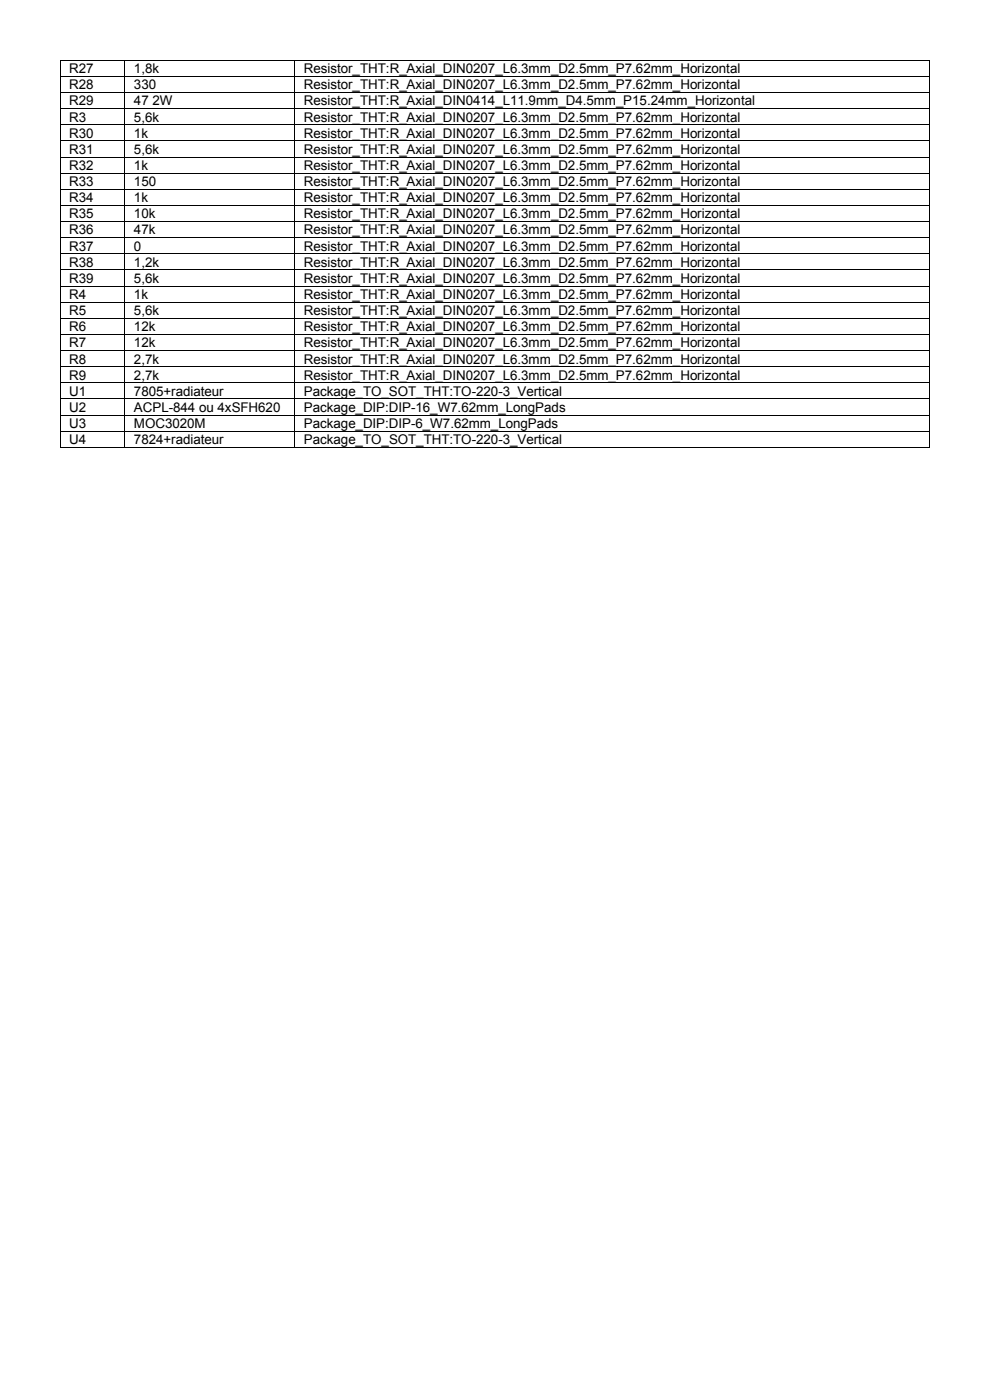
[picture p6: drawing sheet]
<svg xmlns="http://www.w3.org/2000/svg" width="210mm" height="297mm" viewBox="0 0 210 297" stroke-linecap="round" stroke-linejoin="round" font-family="sans-serif">
<defs><g id="words">
<g font-size="2.8">
<text x="14.7" y="15.5">R27</text>
<text x="28.4" y="15.5">1,8k</text>
<text x="64.4" y="15.5">Resistor_THT:R_Axial_DIN0207_L6.3mm_D2.5mm_P7.62mm_Horizontal</text>
<text x="14.7" y="19">R28</text>
<text x="14.7" y="22.4">R29</text>
<text x="28.4" y="19">330</text>
<text x="28.4" y="22.4">47 2W</text>
<text x="64.4" y="19">Resistor_THT:R_Axial_DIN0207_L6.3mm_D2.5mm_P7.62mm_Horizontal</text>
<text x="64.4" y="22.4">Resistor_THT:R_Axial_DIN0414_L11.9mm_D4.5mm_P15.24mm_Horizontal</text>
<text x="14.7" y="25.8">R3</text>
<text x="14.7" y="29.2">R30</text>
<text x="28.4" y="25.8">5,6k</text>
<text x="28.4" y="29.2">1k</text>
<text x="64.4" y="25.8">Resistor_THT:R_Axial_DIN0207_L6.3mm_D2.5mm_P7.62mm_Horizontal</text>
<text x="64.4" y="29.2">Resistor_THT:R_Axial_DIN0207_L6.3mm_D2.5mm_P7.62mm_Horizontal</text>
<text x="14.7" y="32.6">R31</text>
<text x="28.4" y="32.6">5,6k</text>
<text x="64.4" y="32.6">Resistor_THT:R_Axial_DIN0207_L6.3mm_D2.5mm_P7.62mm_Horizontal</text>
<text x="14.7" y="36.1">R32</text>
<text x="14.7" y="39.5">R33</text>
<text x="28.4" y="36.1">1k</text>
<text x="28.4" y="39.5">150</text>
<text x="64.4" y="36.1">Resistor_THT:R_Axial_DIN0207_L6.3mm_D2.5mm_P7.62mm_Horizontal</text>
<text x="64.4" y="39.5">Resistor_THT:R_Axial_DIN0207_L6.3mm_D2.5mm_P7.62mm_Horizontal</text>
<text x="14.7" y="42.9">R34</text>
<text x="14.7" y="46.3">R35</text>
<text x="28.4" y="42.9">1k</text>
<text x="28.4" y="46.3">10k</text>
<text x="64.4" y="42.9">Resistor_THT:R_Axial_DIN0207_L6.3mm_D2.5mm_P7.62mm_Horizontal</text>
<text x="64.4" y="46.3">Resistor_THT:R_Axial_DIN0207_L6.3mm_D2.5mm_P7.62mm_Horizontal</text>
<text x="14.7" y="49.7">R36</text>
<text x="14.7" y="53.2">R37</text>
<text x="28.4" y="49.7">47k</text>
<text x="28.4" y="53.2">0</text>
<text x="64.4" y="49.7">Resistor_THT:R_Axial_DIN0207_L6.3mm_D2.5mm_P7.62mm_Horizontal</text>
<text x="64.4" y="53.2">Resistor_THT:R_Axial_DIN0207_L6.3mm_D2.5mm_P7.62mm_Horizontal</text>
<text x="14.7" y="56.6">R38</text>
<text x="28.4" y="56.6">1,2k</text>
<text x="64.4" y="56.6">Resistor_THT:R_Axial_DIN0207_L6.3mm_D2.5mm_P7.62mm_Horizontal</text>
<text x="14.7" y="60">R39</text>
<text x="14.7" y="63.4">R4</text>
<text x="28.4" y="60">5,6k</text>
<text x="28.4" y="63.4">1k</text>
<text x="64.4" y="60">Resistor_THT:R_Axial_DIN0207_L6.3mm_D2.5mm_P7.62mm_Horizontal</text>
<text x="64.4" y="63.4">Resistor_THT:R_Axial_DIN0207_L6.3mm_D2.5mm_P7.62mm_Horizontal</text>
<text x="14.7" y="66.8">R5</text>
<text x="14.7" y="70.3">R6</text>
<text x="28.4" y="66.8">5,6k</text>
<text x="28.4" y="70.3">12k</text>
<text x="64.4" y="66.8">Resistor_THT:R_Axial_DIN0207_L6.3mm_D2.5mm_P7.62mm_Horizontal</text>
<text x="64.4" y="70.3">Resistor_THT:R_Axial_DIN0207_L6.3mm_D2.5mm_P7.62mm_Horizontal</text>
<text x="14.7" y="73.7">R7</text>
<text x="14.7" y="77.1">R8</text>
<text x="28.4" y="73.7">12k</text>
<text x="28.4" y="77.1">2,7k</text>
<text x="64.4" y="73.7">Resistor_THT:R_Axial_DIN0207_L6.3mm_D2.5mm_P7.62mm_Horizontal</text>
<text x="64.4" y="77.1">Resistor_THT:R_Axial_DIN0207_L6.3mm_D2.5mm_P7.62mm_Horizontal</text>
<text x="14.7" y="80.6">R9</text>
<text x="14.7" y="83.9">U1</text>
<text x="28.4" y="80.6">2,7k</text>
<text x="28.4" y="83.9">7805+radiateur</text>
<text x="64.4" y="80.6">Resistor_THT:R_Axial_DIN0207_L6.3mm_D2.5mm_P7.62mm_Horizontal</text>
<text x="64.4" y="83.9">Package_TO_SOT_THT:TO-220-3_Vertical</text>
<text x="14.7" y="87.4">U2</text>
<text x="28.4" y="87.4">ACPL-844 ou 4xSFH620</text>
<text x="64.4" y="87.4">Package_DIP:DIP-16_W7.62mm_LongPads</text>
<text x="14.7" y="90.8">U3</text>
<text x="14.7" y="94.2">U4</text>
<text x="28.4" y="90.8">MOC3020M</text>
<text x="28.4" y="94.2">7824+radiateur</text>
<text x="64.4" y="90.8">Package_DIP:DIP-6_W7.62mm_LongPads</text>
<text x="64.4" y="94.2">Package_TO_SOT_THT:TO-220-3_Vertical</text>
</g>
</g></defs>
<g fill="#000">
<path d="M12.7 12.7h.2v.2h-.2zM12.7 16.1h.2v.2h-.2zM12.7 19.6h.2v.1h-.2zM26.4 12.7h.2v.2h-.2zM26.4 16.1h.2v.2h-.2zM26.4 19.6h.2v.1h-.2zM62.4 12.7h.2v.2h-.2zM62.4 16.1h.2v.2h-.2zM62.4 19.6h.2v.1h-.2zM197.1 12.7h.2v.2h-.2zM197.1 16.1h.2v.2h-.2zM197.1 19.6h.2v.1h-.2z"/>
<path d="M12.7 22.9h.2v.2h-.2zM12.7 26.4h.2v.1h-.2zM12.7 29.8h.2v.2h-.2zM12.7 33.2h.2v.2h-.2zM12.7 36.7h.2v.1h-.2zM26.4 22.9h.2v.2h-.2zM26.4 26.4h.2v.1h-.2zM26.4 29.8h.2v.2h-.2zM26.4 33.2h.2v.2h-.2zM26.4 36.7h.2v.1h-.2zM62.4 22.9h.2v.2h-.2zM62.4 26.4h.2v.1h-.2z"/>
<path d="M62.4 29.8h.2v.2h-.2zM62.4 33.2h.2v.2h-.2zM62.4 36.7h.2v.1h-.2zM197.1 22.9h.2v.2h-.2zM197.1 26.4h.2v.1h-.2zM197.1 29.8h.2v.2h-.2zM197.1 33.2h.2v.2h-.2zM197.1 36.7h.2v.1h-.2zM12.7 40.1h.2v.2h-.2zM12.7 43.5h.2v.1h-.2zM12.7 46.9h.2v.2h-.2zM12.7 50.3h.2v.2h-.2z"/>
<path d="M12.7 53.8h.2v.1h-.2zM12.7 57.2h.2v.2h-.2zM26.4 40.1h.2v.2h-.2zM26.4 43.5h.2v.1h-.2zM26.4 46.9h.2v.2h-.2zM26.4 50.3h.2v.2h-.2zM26.4 53.8h.2v.1h-.2zM26.4 57.2h.2v.2h-.2zM62.4 40.1h.2v.2h-.2zM62.4 43.5h.2v.1h-.2zM62.4 46.9h.2v.2h-.2zM62.4 50.3h.2v.2h-.2z"/>
<path d="M62.4 53.8h.2v.1h-.2zM62.4 57.2h.2v.2h-.2zM197.1 40.1h.2v.2h-.2zM197.1 43.5h.2v.1h-.2zM197.1 46.9h.2v.2h-.2zM197.1 50.3h.2v.2h-.2zM197.1 53.8h.2v.1h-.2zM197.1 57.2h.2v.2h-.2zM12.7 60.6h.2v.2h-.2zM12.7 64h.2v.2h-.2zM12.7 67.4h.2v.2h-.2zM12.7 70.9h.2v.1h-.2z"/>
<path d="M12.7 74.3h.2v.2h-.2zM12.7 77.7h.2v.2h-.2zM26.4 60.6h.2v.2h-.2zM26.4 64h.2v.2h-.2zM26.4 67.4h.2v.2h-.2zM26.4 70.9h.2v.1h-.2zM26.4 74.3h.2v.2h-.2zM26.4 77.7h.2v.2h-.2zM62.4 60.6h.2v.2h-.2zM62.4 64h.2v.2h-.2zM62.4 67.4h.2v.2h-.2zM62.4 70.9h.2v.1h-.2z"/>
<path d="M62.4 74.3h.2v.2h-.2zM62.4 77.7h.2v.2h-.2zM197.1 60.6h.2v.2h-.2zM197.1 64h.2v.2h-.2zM197.1 67.4h.2v.2h-.2zM197.1 70.9h.2v.1h-.2zM197.1 74.3h.2v.2h-.2zM197.1 77.7h.2v.2h-.2zM12.7 81.2h.2v.1h-.2zM12.7 84.5h.2v.2h-.2zM12.7 88h.2v.1h-.2zM12.7 91.4h.2v.2h-.2z"/>
<path d="M12.7 94.8h.2v.2h-.2zM26.4 81.2h.2v.1h-.2zM26.4 84.5h.2v.2h-.2zM26.4 88h.2v.1h-.2zM26.4 91.4h.2v.2h-.2zM26.4 94.8h.2v.2h-.2zM62.4 81.2h.2v.1h-.2zM62.4 84.5h.2v.2h-.2zM62.4 88h.2v.1h-.2zM62.4 91.4h.2v.2h-.2zM62.4 94.8h.2v.2h-.2zM197.1 81.2h.2v.1h-.2z"/>
<path d="M197.1 84.5h.2v.2h-.2zM197.1 88h.2v.1h-.2zM197.1 91.4h.2v.2h-.2zM197.1 94.8h.2v.2h-.2z"/>
</g>
<g fill="none" stroke="#000" stroke-width=".21">
<path d="M12.8 12.9v3.2M12.8 16.3v3.3M12.8 19.7v3.2M12.9 12.8h13.5M12.9 16.2h13.5M12.9 19.6h13.5M26.5 12.9v3.2M26.5 16.3v3.3M26.5 19.7v3.2M26.6 12.8h35.8M26.6 16.2h35.8M26.6 19.6h35.8"/>
<path d="M62.5 12.9v3.2M62.5 16.3v3.3M62.5 19.7v3.2M62.6 12.8h134.5M62.6 16.2h134.5M62.6 19.6h134.5M197.2 12.9v3.2M197.2 16.3v3.3M197.2 19.7v3.2M12.8 23.1v3.3M12.8 26.5v3.3M12.8 30v3.2"/>
<path d="M12.8 33.4v3.3M12.8 36.8v3.3M12.9 23h13.5M12.9 26.5h13.5M12.9 29.9h13.5M12.9 33.3h13.5M12.9 36.7h13.5M26.5 23.1v3.3M26.5 26.5v3.3M26.5 30v3.2M26.5 33.4v3.3M26.5 36.8v3.3"/>
<path d="M26.6 23h35.8M26.6 26.5h35.8M26.6 29.9h35.8M26.6 33.3h35.8M26.6 36.7h35.8M62.5 23.1v3.3M62.5 26.5v3.3M62.5 30v3.2M62.5 33.4v3.3M62.5 36.8v3.3M62.6 23h134.5M62.6 26.5h134.5"/>
<path d="M62.6 29.9h134.5M62.6 33.3h134.5M62.6 36.7h134.5M197.2 23.1v3.3M197.2 26.5v3.3M197.2 30v3.2M197.2 33.4v3.3M197.2 36.8v3.3M12.8 40.3v3.2M12.8 43.6v3.3M12.8 47.1v3.2M12.8 50.5v3.3"/>
<path d="M12.8 53.9v3.3M12.8 57.4v3.2M12.9 40.2h13.5M12.9 43.6h13.5M12.9 47h13.5M12.9 50.4h13.5M12.9 53.8h13.5M12.9 57.3h13.5M26.5 40.3v3.2M26.5 43.6v3.3M26.5 47.1v3.2M26.5 50.5v3.3"/>
<path d="M26.5 53.9v3.3M26.5 57.4v3.2M26.6 40.2h35.8M26.6 43.6h35.8M26.6 47h35.8M26.6 50.4h35.8M26.6 53.8h35.8M26.6 57.3h35.8M62.5 40.3v3.2M62.5 43.6v3.3M62.5 47.1v3.2M62.5 50.5v3.3"/>
<path d="M62.5 53.9v3.3M62.5 57.4v3.2M62.6 40.2h134.5M62.6 43.6h134.5M62.6 47h134.5M62.6 50.4h134.5M62.6 53.8h134.5M62.6 57.3h134.5M197.2 40.3v3.2M197.2 43.6v3.3M197.2 47.1v3.2M197.2 50.5v3.3"/>
<path d="M197.2 53.9v3.3M197.2 57.4v3.2M12.8 60.8v3.2M12.8 64.2v3.2M12.8 67.6v3.3M12.8 71v3.3M12.8 74.5v3.2M12.8 77.9v3.3M12.9 60.7h13.5M12.9 64.1h13.5M12.9 67.5h13.5M12.9 71h13.5"/>
<path d="M12.9 74.4h13.5M12.9 77.8h13.5M26.5 60.8v3.2M26.5 64.2v3.2M26.5 67.6v3.3M26.5 71v3.3M26.5 74.5v3.2M26.5 77.9v3.3M26.6 60.7h35.8M26.6 64.1h35.8M26.6 67.5h35.8M26.6 71h35.8"/>
<path d="M26.6 74.4h35.8M26.6 77.8h35.8M62.5 60.8v3.2M62.5 64.2v3.2M62.5 67.6v3.3M62.5 71v3.3M62.5 74.5v3.2M62.5 77.9v3.3M62.6 60.7h134.5M62.6 64.1h134.5M62.6 67.5h134.5M62.6 71h134.5"/>
<path d="M62.6 74.4h134.5M62.6 77.8h134.5M197.2 60.8v3.2M197.2 64.2v3.2M197.2 67.6v3.3M197.2 71v3.3M197.2 74.5v3.2M197.2 77.9v3.3M12.8 81.3v3.2M12.8 84.7v3.3M12.8 88.1v3.3M12.8 91.6v3.2"/>
<path d="M12.9 81.2h13.5M12.9 84.6h13.5M12.9 88.1h13.5M12.9 91.5h13.5M12.9 94.9h13.5M26.5 81.3v3.2M26.5 84.7v3.3M26.5 88.1v3.3M26.5 91.6v3.2M26.6 81.2h35.8M26.6 84.6h35.8M26.6 88.1h35.8"/>
<path d="M26.6 91.5h35.8M26.6 94.9h35.8M62.5 81.3v3.2M62.5 84.7v3.3M62.5 88.1v3.3M62.5 91.6v3.2M62.6 81.2h134.5M62.6 84.6h134.5M62.6 88.1h134.5M62.6 91.5h134.5M62.6 94.9h134.5M197.2 81.3v3.2"/>
<path d="M197.2 84.7v3.3M197.2 88.1v3.3M197.2 91.6v3.2"/>
</g>
<use href="#words"/>
</svg>
